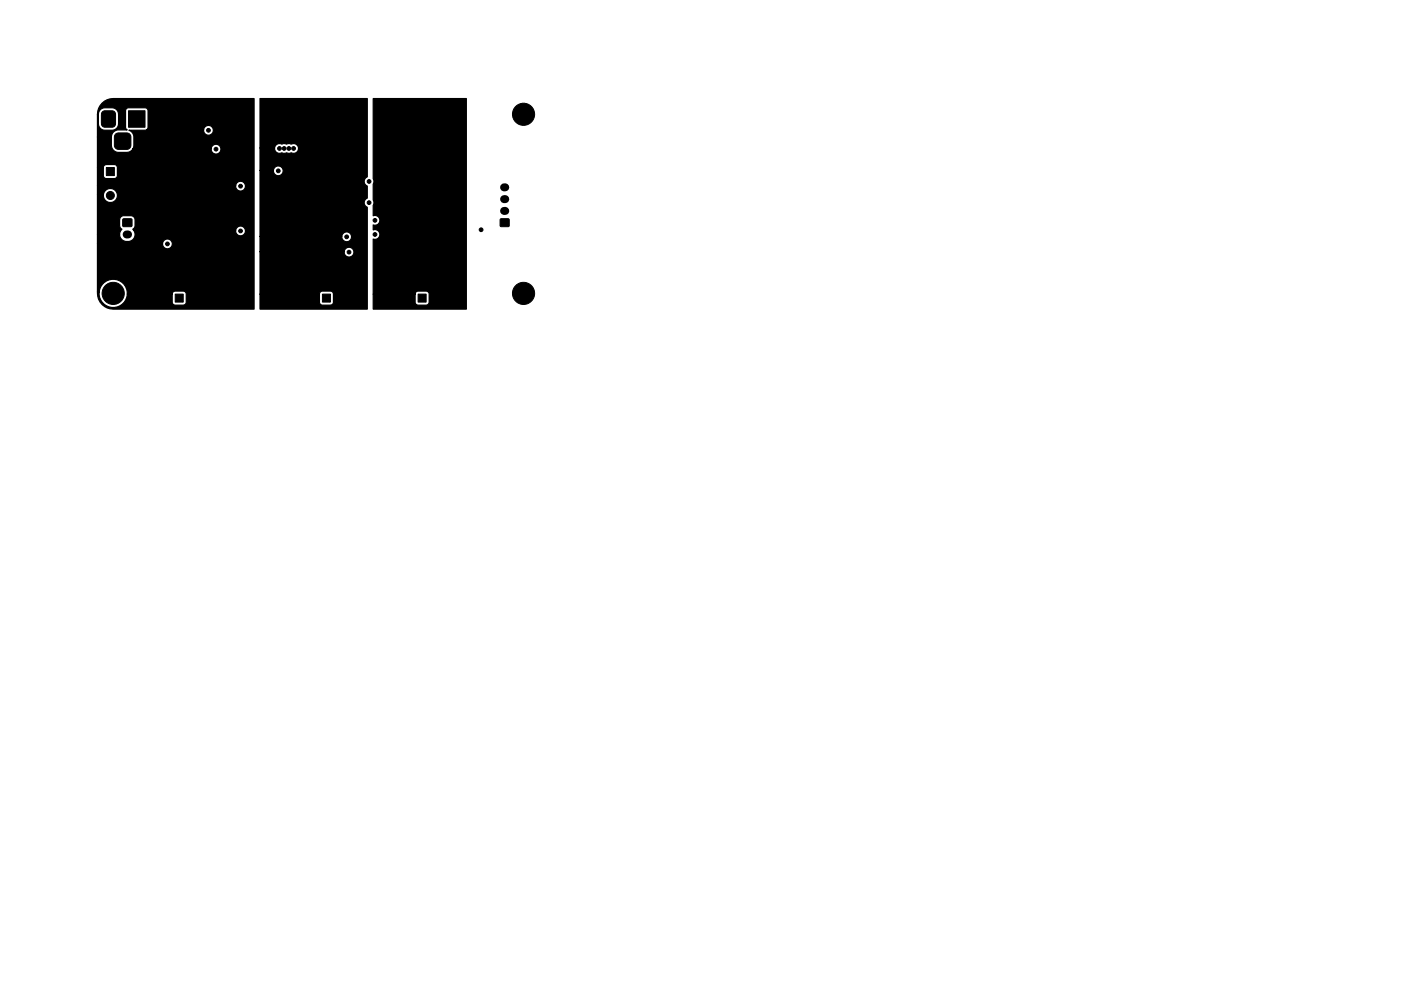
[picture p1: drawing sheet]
<svg xmlns="http://www.w3.org/2000/svg" width="297mm" height="210mm" viewBox="0 0 297 210" stroke-linecap="round" stroke-linejoin="round" font-family="sans-serif">
<g fill="#000" stroke="#000" stroke-width=".21">
<path d="M22.5 35.5h1.7v1.7h-1.7zM21.7 23.7l.5-.2h1.5a.75 .75 0 0 1 .8 .7v2a.75 .75 0 0 1-.8 .8h-1.5a.75 .75 0 0 1-.7-.8v-2zM24.5 28.5l.5-.3h1.9a.88 .88 0 0 1 .9 .9v1.7a.88 .88 0 0 1-.9 .9h-1.8a.88 .88 0 0 1-.9-.9l.1-1.8zM27.2 23.5h3.6v3.5h-3.6zM26.1 46.5h1.8v1.5h-1.8zM106.1 46.5h1.8v1.5h-1.8zM37.2 62.4h1.7v1.7h-1.7zM68.4 62.4h1.7v1.7h-1.7zM88.7 62.4h1.7v1.7h-1.7z"/>
<circle cx="23.4" cy="38.9" r=".85"/>
<circle cx="26.3" cy="38.9" r=".4"/>
<circle cx="27.4" cy="38.9" r=".4"/>
<circle cx="28.7" cy="38.9" r=".4"/>
<circle cx="44.2" cy="27.6" r=".4"/>
<circle cx="45.8" cy="31.6" r=".4"/>
<circle cx="48.6" cy="21.6" r=".4"/>
<circle cx="49.6" cy="21.6" r=".4"/>
<circle cx="50.6" cy="21.6" r=".4"/>
<circle cx="51" cy="39.5" r=".4"/>
<circle cx="59" cy="36.2" r=".4"/>
<circle cx="59.2" cy="31.5" r=".4"/>
<circle cx="60.2" cy="31.5" r=".4"/>
<circle cx="61.2" cy="31.5" r=".4"/>
<circle cx="62.2" cy="31.5" r=".4"/>
<circle cx="69" cy="23.2" r=".4"/>
<circle cx="78.2" cy="38.5" r=".4"/>
<circle cx="84.4" cy="29.9" r=".4"/>
<circle cx="86" cy="30.2" r=".4"/>
<circle cx="111" cy="24.2" r="2.35"/>
<circle cx="23.4" cy="41.5" r=".85"/>
<circle cx="35.5" cy="51.7" r=".4"/>
<circle cx="51" cy="49" r=".4"/>
<circle cx="59" cy="52.2" r=".4"/>
<circle cx="59" cy="53.2" r=".4"/>
<circle cx="60" cy="52.2" r=".4"/>
<circle cx="60" cy="53.2" r=".4"/>
<circle cx="61" cy="52.2" r=".4"/>
<circle cx="61" cy="53.2" r=".4"/>
<circle cx="68" cy="53.2" r=".4"/>
<circle cx="69" cy="53.2" r=".4"/>
<circle cx="73.5" cy="50.2" r=".4"/>
<circle cx="74" cy="53.5" r=".4"/>
<circle cx="78.3" cy="43" r=".4"/>
<circle cx="79.5" cy="46.7" r=".4"/>
<circle cx="79.5" cy="49.7" r=".4"/>
<circle cx="102" cy="48.7" r=".4"/>
<circle cx="24" cy="62.2" r="2.35"/>
<circle cx="40.5" cy="63.2" r=".85"/>
<circle cx="71.7" cy="63.2" r=".85"/>
<circle cx="92" cy="63.2" r=".85"/>
<circle cx="111" cy="62.2" r="2.35"/>
</g>
<path d="M106.9 39.7h.2M26.9 49.7h.3M106.9 42.2h.2M106.9 44.7h.2" fill="none" stroke="#000" stroke-width="1.7"/>
<path d="M55.1 20.9h22.8v16.6a1.03 1.03 0 0 0-.7 1 1.03 1.03 0 0 0 .7 1v2.5a1.03 1.03 0 0 0-.7 1 1.03 1.03 0 0 0 .7 1v21.6h-22.8v-3.2h12.6v1.7a.64 .64 0 0 0 .7 .6h1.7a.64 .64 0 0 0 .6-.6v-1.7a.64 .64 0 0 0-.6-.6h-1.7a.64 .64 0 0 0-.7 .6h-12.6v-9h17.9a1.04 1.04 0 0 0 1.4 1.1 1.04 1.04 0 0 0 .3-1.8 1.04 1.04 0 0 0-1.7 .5v.2h-17.9v-3.3h17.4a1.04 1.04 0 0 0 1.4 1.1 1.04 1.04 0 0 0 .3-1.7 1.04 1.04 0 0 0-1.7 .4v.2h-17.4v-14h2.9a1.04 1.04 0 0 0 1.4 1.1 1.04 1.04 0 0 0 .3-1.7 1.04 1.04 0 0 0-1.7 .4v.2h-2.9v-4.7h3.1a1.05 1.05 0 0 0 1.6 1l.3 .1 1.6-.1a1.05 1.05 0 0 0 1.6-.9 1.05 1.05 0 0 0-1.6-.9l-.3-.1-1.6 .1a1.05 1.05 0 0 0-1.6 .8h-3.1zM21.6 21.9a3.4 3.4 0 0 1 2.4-1h29.9v44.7l-30.5-.1a3.4 3.4 0 0 1-2.7-3.5h.3v.5a2.99 2.99 0 0 0 3.1 2.7 2.99 2.99 0 0 0 2.9-2.8h9.5v1.7a.64 .64 0 0 0 .7 .6h1.7l.4-.2 .2-.4v-1.7a.64 .64 0 0 0-.6-.6h-1.9l-.4 .2-.1 .4h-9.5a2.99 2.99 0 0 0-2.8-3.1 2.99 2.99 0 0 0-3.2 2.7h-.3v-10.4h13.8v.3a1.04 1.04 0 0 0 1.5 .7 1.04 1.04 0 0 0 0-1.7 1.04 1.04 0 0 0-1.5 .7h-13.8v-1.9h4.7v.3a1.62 1.62 0 0 0 2.1 1.2 1.62 1.62 0 0 0 .9-2.3h21.6v.2a1.04 1.04 0 0 0 1.5 .8 1.04 1.04 0 0 0 0-1.8 1.04 1.04 0 0 0-1.5 .8h-21.6l-.3-.3 .5-.6v-1.4a.89 .89 0 0 0-.8-.8h-1.7l-.6 .4-.1 .4v1.4l.5 .6-.4 .6-.1 .5h-4.7v-8.4h1.2a1.49 1.49 0 0 0 2 1.6 1.49 1.49 0 0 0 .5-2.5 1.49 1.49 0 0 0-2.4 .6l-.1 .3h-1.2v-1.9h29.3a1.04 1.04 0 0 0 1.4 1.1 1.04 1.04 0 0 0 .3-1.8 1.04 1.04 0 0 0-1.7 .5v.2h-29.3v-3.9h1.2v1.9l.3 .4 2 .1a.64 .64 0 0 0 .7-.7v-1.7l-.2-.4-.5-.2h-1.7a.64 .64 0 0 0-.6 .6h-1.2v-6.4h2.9v1.7a1.51 1.51 0 0 0 1.5 1.5h2.1l.5-.2 .5-.6h16.6a1.04 1.04 0 0 0 1.4 1.1 1.04 1.04 0 0 0 .3-1.7 1.04 1.04 0 0 0-1.7 .4v.2h-16.6l.2-.7v-2l-.5-.8-.6-.4 15.9-.1a1.04 1.04 0 0 0 1.4 1.1 1.04 1.04 0 0 0 .3-1.7 1.04 1.04 0 0 0-1.7 .4v.2h-12.1l.3-.5-.1-3.9-.5-.2h-3.6a.64 .64 0 0 0-.6 .6v3.5l.4 .6-2.5 .1-.6 .5-.3 .9h-2.9v-4.9h.2v2a1.39 1.39 0 0 0 1.3 1.4h1.8l.7-.4 .4-.7v-2.3a1.39 1.39 0 0 0-1.4-1.3l-2 .1-.4 .3-.4 .9h-.2a3.3 3.3 0 0 1 .9-2.3zM79.1 20.9h19.8v44.7h-19.8v-3.2h8.9v1.7a.64 .64 0 0 0 .7 .6h1.7a.64 .64 0 0 0 .6-.6v-1.7a.64 .64 0 0 0-.6-.6h-1.7a.64 .64 0 0 0-.7 .6h-8.9v-11.7a1.04 1.04 0 0 0 1.4-1 1.04 1.04 0 0 0-1.4-.9v-1.1a1.04 1.04 0 0 0 1.4-1 1.04 1.04 0 0 0-1.4-.9v-2.3l.2-.4-.2-.7v-3.4l.2-.4-.2-.7z" fill="#000" stroke="#000" stroke-width=".25"/>
</svg>
